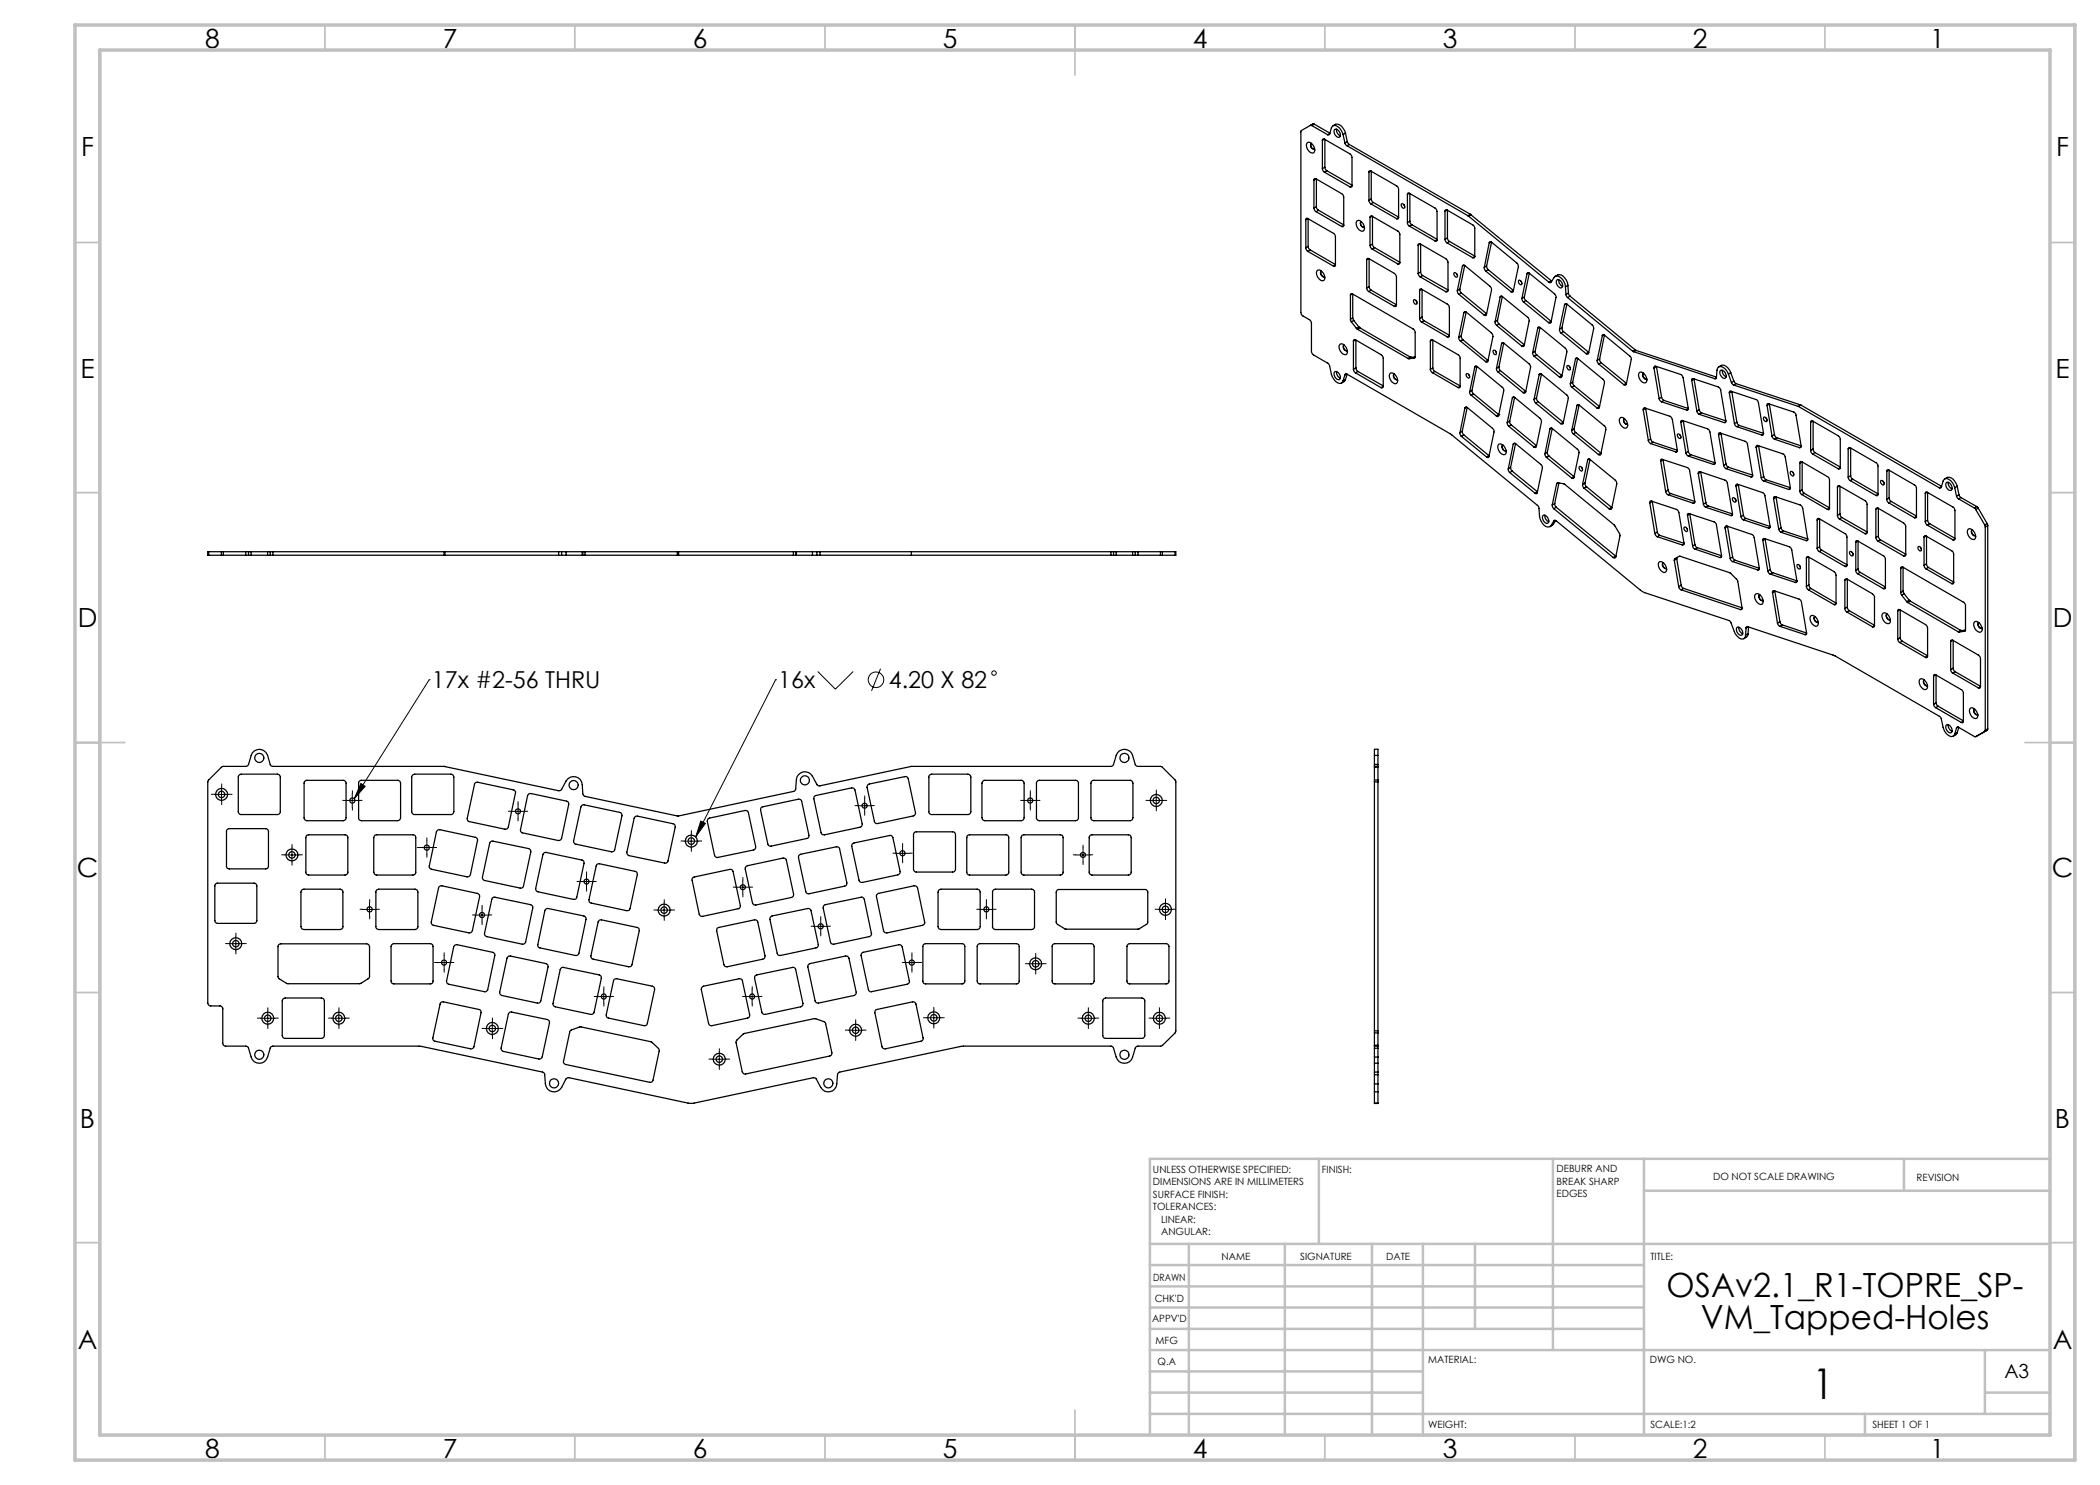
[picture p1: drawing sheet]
<svg xmlns="http://www.w3.org/2000/svg" width="420mm" height="297mm" viewBox="0 0 420 297" stroke-linecap="round" stroke-linejoin="round" font-family="sans-serif">
<defs><g id="words">
<text font-size="8.5" x="362.5" y="279.7">1</text>
<g font-size="6.7">
<text x="333.3" y="259.5">OSAv2.1_R1-TOPRE_SP-</text>
<text x="340.2" y="265.8">VM_Tapped-Holes</text>
</g>
<g font-size="5.3">
<text x="41" y="9.5">8</text>
<text x="88.5" y="9.5">7</text>
<text x="138.5" y="9.5">6</text>
<text x="188.5" y="9.5">5</text>
<text x="238.5" y="9.5">4</text>
<text x="288.5" y="9.5">3</text>
<text x="338.5" y="9.5">2</text>
<text x="386" y="9.5">1</text>
<text x="16.2" y="31.2">F</text>
<text x="411.2" y="31.2">F</text>
<text x="16.1" y="75.5">E</text>
<text x="411.1" y="75.5">E</text>
<text x="15.5" y="125.5">D</text>
<text x="410.5" y="125.5">D</text>
<text x="15.4" y="175.5">C</text>
<text x="410.4" y="175.5">C</text>
<text x="16" y="225.5">B</text>
<text x="411" y="225.5">B</text>
<text x="15.5" y="269.7">A</text>
<text x="410.5" y="269.7">A</text>
<text x="41" y="291.5">8</text>
<text x="88.5" y="291.5">7</text>
<text x="138.5" y="291.5">6</text>
<text x="188.5" y="291.5">5</text>
<text x="238.5" y="291.5">4</text>
<text x="288.5" y="291.5">3</text>
<text x="338.5" y="291.5">2</text>
<text x="386" y="291.5">1</text>
</g>
<g font-size="4.7">
<text x="86.4" y="137.7">17x #2-56 THRU</text>
<text x="155.6" y="137.7">16x</text>
<text x="177.8" y="137.7">4.20 X 82</text>
</g>
<text font-size="3.9" x="400.9" y="275.5">A3</text>
<g font-size="2">
<text x="230.6" y="234.6">UNLESS OTHERWISE SPECIFIED:</text>
<text x="230.6" y="237.1">DIMENSIONS ARE IN MILLIMETERS</text>
<text x="230.6" y="239.6">SURFACE FINISH:</text>
<text x="264.4" y="234.6">FINISH:</text>
<text x="311.3" y="234.5">DEBURR AND</text>
<text x="311.3" y="237">BREAK SHARP</text>
<text x="311.3" y="239.5">EDGES</text>
<text x="342.6" y="236">DO NOT SCALE DRAWING</text>
<text x="383.3" y="236.2">REVISION</text>
<text x="230.6" y="242.1">TOLERANCES:</text>
<text x="232.2" y="244.6">LINEAR:</text>
<text x="232.2" y="247.1">ANGULAR:</text>
<text x="244.3" y="252">NAME</text>
<text x="260" y="251.9">SIGNATURE</text>
<text x="277.2" y="251.9">DATE</text>
<text x="330.1" y="251.9">TITLE:</text>
<text x="230.6" y="256.1">DRAWN</text>
<text x="230.9" y="260.3">CHK'D</text>
<text x="230.4" y="264.4">APPV'D</text>
<text x="231.1" y="268.8">MFG</text>
<text x="231.5" y="273">Q.A</text>
<text x="285.6" y="272.5">MATERIAL:</text>
<text x="330" y="272.5">DWG NO.</text>
<text x="285.6" y="285.5">WEIGHT:</text>
<text x="330.1" y="285.6">SCALE:1:2</text>
<text x="374.5" y="285.6">SHEET 1 OF 1</text>
</g>
</g></defs>
<g fill="none" stroke="#000" stroke-width=".2">
<path d="M85.8 136h.1M85.8 136l-15 23.8M155.1 136h.1M155.1 136l-16 31.4M163.5 134.3l3.6 3.5 3.5-3.5M176.1 133.7l-1.8 4.5M42.9 158.9h2.9M44.3 157.4v2.9M70.4 158.7v2.8M72.2 156.7l.8 .6-2.2 2.5zM172.9 159.7v2.9M206.1 158.7v2.8"/>
<path d="M231.2 158.7v2.8M57 171h2.8M58.4 169.5v2.9M69 160.1h2.9M83.9 169.5h2.9M85.4 168.1v2.9M102.2 162.3h2.8M103.6 160.8v2.9M115.9 176.3h2.8M117.3 174.9v2.8M136.8 168.2h2.9M138.3 166.8v2.8"/>
<path d="M140.2 164.2l.9 .5-2 2.7zM147.1 177.4h2.9M148.6 176v2.9M171.5 161.1h2.8M179.1 170.7h2.8M180.5 169.2v2.9M204.6 160.1h2.9M215.2 171h2.8M216.6 169.5v2.9M229.8 160.1h2.9M45.7 188.7h2.9M47.2 187.3v2.9"/>
<path d="M72.5 181.9h2.9M73.9 180.4v2.9M87.4 192.5h2.8M88.8 191.1v2.9M95 183h2.8M96.4 181.6v2.8M119.3 199.3h2.9M120.8 197.9v2.8M131.4 182h2.9M132.8 180.6v2.8M149 199.3h2.9M150.4 197.9v2.8"/>
<path d="M162.7 185.3h2.9M164.1 183.8v2.9M180.9 192.5h2.9M182.4 191.1v2.9M195.8 181.9h2.9M197.3 180.4v2.9M205.7 192.8h2.9M207.1 191.3v2.9M231.7 181.9h2.8M233.1 180.4v2.9M52.1 203.7h2.9M53.6 202.2v2.9"/>
<path d="M66.3 203.7h2.9M67.8 202.2v2.9M97 205.7h2.9M98.5 204.3v2.8M142.4 211.8h2.9M143.9 210.4v2.9M169.7 206.1h2.8M171.1 204.6v2.9M185.3 203.5h2.9M186.8 202.1v2.9M216.2 203.7h2.9M217.7 202.2v2.9"/>
<path d="M230.4 203.7h2.9M231.9 202.2v2.9"/>
<circle cx="175.2" cy="136" r="1.55"/>
<circle cx="198.8" cy="134.6" r=".44"/>
</g>
<g fill="none" stroke="#000" stroke-width=".2" stroke-dasharray="15.2 1.3 1.3 1.3">
<path d="M42.9 158.9h-.6M44.3 157.4v-.6M45.8 158.9h.6M70.5 158.7v-.6M172.9 159.7v-.5M206.1 158.7v-.6M231.3 158.7v-.7M44.3 160.3v.6M57 171h-.7M58.4 169.5v-.6M58.4 172.4v.6M59.8 171h.7"/>
<path d="M69.1 160.1h-.6M70.5 161.5v.5M71.9 160.1h.5M83.9 169.5h-.5M85.4 168.1v-.5M85.4 170.9v.5M86.8 169.5h.5M102.2 162.3h-.5M103.6 160.8v-.5M103.6 163.7v.5M105 162.3h.5M115.9 176.3h-.5"/>
<path d="M117.3 174.9v-.5M117.3 177.7v.5M118.7 176.3h.6M136.8 168.2h-.6M138.3 166.8v-.7M138.3 169.6v.7M139.7 168.2h.7M147.2 177.4h-.6M148.6 176v-.5M148.6 178.9v.5M150 177.4h.5M171.5 161.1h-.5"/>
<path d="M172.9 162.6v.5M174.4 161.1h.5M179.1 170.6h-.5M180.5 169.2v-.5M180.5 172.1v.5M182 170.6h.5M204.6 160.1h-.5M206.1 161.5v.5M207.5 160.1h.5M215.2 171h-.5M216.6 169.5v-.5M216.6 172.4v.5"/>
<path d="M218 171h.6M229.8 160.1h-.6M231.3 161.5v.7M232.7 160.1h.6M45.8 188.7h-.7M47.2 187.3v-.7M47.2 190.1v.7M48.6 188.7h.7M72.5 181.9h-.5M73.9 180.4v-.5M73.9 183.3v.5M75.4 181.9h.5"/>
<path d="M87.4 192.5h-.5M88.8 191.1v-.5M88.8 193.9v.5M90.3 192.5h.5M95 183h-.5M96.4 181.6v-.6M96.4 184.4v.5M97.9 183h.5M119.3 199.3h-.5M120.8 197.9v-.5M122.2 199.3h.5M131.4 182h-.6"/>
<path d="M132.8 180.6v-.7M132.8 183.4v.7M134.3 182h.6M149 199.3h-.5M150.4 197.9v-.5M151.9 199.3h.5M162.7 185.2h-.5M164.2 183.8v-.5M164.2 186.7v.5M165.6 185.2h.5M181 192.5h-.5M182.4 191.1v-.5"/>
<path d="M182.4 193.9v.5M183.8 192.5h.5M195.9 181.9h-.6M197.3 180.4v-.5M197.3 183.3v.5M198.7 181.9h.5M205.7 192.7h-.6M207.1 191.3v-.6M207.1 194.2v.6M208.6 192.7h.6M231.7 181.9h-.7M233.1 180.4v-.6"/>
<path d="M233.1 183.3v.6M234.5 181.9h.7M52.1 203.6h-.6M53.6 202.2v-.7M53.6 205.1v.6M55 203.6h.6M66.4 203.6h-.7M67.8 202.2v-.7M67.8 205.1v.6M69.2 203.6h.7M97.1 205.7h-.7M98.5 204.3v-.7"/>
<path d="M98.5 207.1v.7M99.9 205.7h.7M120.8 200.7v.5M142.4 211.8h-.6M143.9 210.4v-.7M143.9 213.2v.7M145.3 211.8h.6M150.4 200.7v.5M169.7 206h-.6M171.1 204.6v-.7M171.1 207.5v.6M172.6 206h.6"/>
<path d="M185.3 203.5h-.6M186.8 202.1v-.6M186.8 205v.6M188.2 203.5h.6M216.2 203.6h-.6M217.7 202.2v-.7M217.7 205.1v.6M219.1 203.6h.6M230.5 203.6h-.7M231.9 202.2v-.7M231.9 205.1v.6M233.3 203.6h.7"/>
</g>
<g fill="none" stroke="#c0c0c0" stroke-width=".35">
<path d="M65 5v5M115 5v5M165 5v5M215 5v10M265 5v5M315 5v5M365 5v5M15 48.5h5M410 48.5h5M15 98.5h5M410 98.5h5M15 148.5h10"/>
<path d="M405 148.5h10M15 198.5h5M410 198.5h5M15 248.5h5M410 248.5h5M65 287v5M115 287v5M165 287v5M215 282v10M265 287v5M315 287v5M365 287v5"/>
</g>
<g fill="none" stroke="#c0c0c0" stroke-width=".5">
<path d="M263.8 231.8v17M310.6 231.8v38.2M328.8 231.8v55.2M328.8 238.2h81.2M380.8 231.8v6.4M410 231.8h-180v55.2M230 248.8h180M230 257.3h98.8M230 253h98.8M237.8 248.8v38.2M257 248.8v38.2M274.4 248.8v38.2"/>
<path d="M284.6 248.8v38.2M295 248.8v17M230 265.8h98.8M230 261.5h98.8M230 278.5h54.6M230 274.3h54.6M230 270h180M397 278.5h13M397 270v12.8M230 282.8h180M373 282.8v4.2"/>
</g>
<path d="M15 5h400v287h-400zM20 10h390v277h-390z" fill="none" stroke="#c0c0c0" stroke-width=".7"/>
<path d="M72.2 156.7l.8 .6-2.2 2.5zM140.2 164.2l.9 .5-2 2.7z" fill="#000"/>
<g fill="none" stroke="#000" stroke-width=".25">
<path d="M261.5 28.5a1.38 1.38 0 0 1 1.2 2.1 1.39 1.39 0 0 1-1.2-2.1zM262.1 25.1h.3M262.3 28.7a.76 .76 0 0 0 .6 1.1M262.3 28.7a.7 .7 0 0 0-.1 .8 .7 .7 0 0 0 .7 .3M262.4 25.1l3.1 1.8M262.8 36v5.6M262.9 24.8h-.3l-2.4 1.4v36.4l.3 .5 1.4 .8 .4 .5 .1 6.3 .3 .3 2.9 1.7 .3 .4a6.2 6.2 0 0 0 .8 2.7 1.3 1.3 0 0 0 1.7 .7l.2-.3M262.9 24.8l3.1 1.8M262.9 24.8l-.5 .3M263.2 35.8l5.2 3 .3 .3v6M263.2 35.8a.26 .26 0 0 0-.3-.1 .26 .26 0 0 0-.1 .3M263.2 35.8l-.4 .2"/>
<path d="M263.3 35.8v5.5M264.5 33.7l.4 .7M264.5 28.1v5.6M264.9 27.8l5.1 3 .3 .3 .1 .3v5.7M264.9 27.8a.24 .24 0 0 0-.3 0 .24 .24 0 0 0-.1 .3M264.9 34.4l5.1 3M264.9 27.8l-.4 .3M265 33.4l.4 .7M265 33.4l-.5 .3M265 27.9v5.5M265.4 34.1l-.5 .3M265.4 34.1l5 2.9"/>
<path d="M266 26.7l-.5 .2M266.6 25.1a1.27 1.27 0 0 1 2 .6l.5 .9M267 25.9a1.06 1.06 0 0 1 .9 1.5 1.06 1.06 0 0 1-.9-1.5zM267.3 25.8v.2a1.28 1.28 0 0 0 .8 1.2M268.6 26.9a2.04 2.04 0 0 0-1.9-1.8l-.4 .5-.4 1.2-.4 .1M268.6 26.9l.4 1.7M269 28.6l.4 .5M269.1 26.6l-.5 .3M269.1 26.6l.4 1.7M269.4 29.1l24.2 14M269.5 28.3l.3 .6M269.5 28.3l-.5 .3"/>
<path d="M269.8 28.9l-.4 .2M269.8 28.9l24.3 14M270.4 37.1a.25 .25 0 0 1-.1 .3 .25 .25 0 0 1-.3 0M270.4 37.1l-.4 .3M273.8 34.4v5.7M274.2 34.2l5.2 3 .2 .3 .1 .3v5.7M274.2 34.2a.23 .23 0 0 0-.3 0 .23 .23 0 0 0-.1 .2M274.2 34.2l-.4 .2M274.2 39.8l.2 .5 .3 .2M274.2 39.8l-.4 .3M274.2 34.3v5.5M281.5 38.9v5.6"/>
<path d="M281.9 38.7l5.2 3 .2 .2 .1 .3v5.8M281.9 38.7a.23 .23 0 0 0-.3-.1 .23 .23 0 0 0-.1 .3M281.9 38.7l-.4 .2M282 38.7v5.5M261.2 49.6l.1 .4 .2 .3M261.2 43.9v5.7M261.5 43.7l5.3 3 .2 .3 .1 .3v5.7M261.5 43.7a.23 .23 0 0 0-.2 0 .23 .23 0 0 0-.1 .2M261.5 50.3l5.2 2.9M261.5 43.7l-.3 .2M261.6 49.3l.1 .3 .3 .4M261.6 49.3l-.4 .3"/>
<path d="M261.6 43.7v5.6M262 50l-.5 .3M262 50l5.1 2.9M262.8 41.6l.2 .5 .2 .2M263.2 42.3l5.1 3M263.3 41.3l.1 .5 .3 .2M263.3 41.3l-.5 .3M263.5 54a1.38 1.38 0 0 1 1.2 2.1 1.39 1.39 0 0 1-1.2-2.1zM263.7 42l-.5 .3M263.7 42l5 3M264.3 54.3a.74 .74 0 0 0 .6 1M264.3 54.2a.67 .67 0 0 0-.1 .8 .67 .67 0 0 0 .7 .3"/>
<path d="M267.1 53a.23 .23 0 0 1-.1 .3 .23 .23 0 0 1-.3-.1M267.1 53l-.4 .2M268.7 45.1a.26 .26 0 0 1-.1 .2 .26 .26 0 0 1-.3 0M268.7 45.1l-.4 .2M270.1 59v4.8M270.5 58.8l12.3 7.1 .2 .5v4.9M270.5 58.8a.24 .24 0 0 0-.3-.1 .24 .24 0 0 0-.1 .3M270.5 58.8l-.4 .2M270.5 58.8v4.8M271.5 44.1a1.38 1.38 0 0 1 1.2 2.1 1.39 1.39 0 0 1-1.2-2.1zM272.2 44.3a.7 .7 0 0 0 0 .8 .7 .7 0 0 0 .7 .3 .72 .72 0 0 1-.7-1.1M273.3 57.6l.2 .5 .3 .2"/>
<path d="M273.3 52v5.6M273.8 51.7l5.1 3 .3 .4 .1 5.9M273.8 51.7h-.3l-.2 .3M273.8 58.3l5.1 3M273.8 51.7l-.5 .3M273.8 40.1l.1 .4 .3 .3M273.8 57.3l.4 .7M273.8 57.3l-.5 .3M273.8 51.8v5.5M274 49.1l.1 .3 .3 .4M274 43.5v5.6M274.2 40.8l5.1 2.9"/>
<path d="M274.2 58l5.1 3M274.2 58l-.4 .3M274.4 43.2l5.2 3 .3 .3 .1 .3v5.7M274.4 43.2a.26 .26 0 0 0-.3 0 .26 .26 0 0 0-.1 .3M274.4 49.8l5.1 3M274.4 43.2l-.4 .3M274.5 48.8l.1 .3 .3 .4M274.5 48.8l-.5 .3M274.5 43.3v5.5M274.7 40.5l5 2.9M274.7 40.5l-.5 .3M274.9 49.5l5.1 3"/>
<path d="M274.9 49.5l-.5 .3M279.7 43.5a.23 .23 0 0 1-.1 .3 .23 .23 0 0 1-.3-.1M279.7 43.5l-.4 .2M280 52.5a.25 .25 0 0 1-.2 .3 .25 .25 0 0 1-.3 0M280 52.6l-.5 .2M280.4 40.7a.54 .54 0 0 1 .5 .4 .54 .54 0 0 1-.2 .6l-.5-.5zM280.8 40.9l.1 .3M281.5 44.5l.1 .4 .3 .3M281.9 45.2l5.1 3M282 44.2v.4l.4 .3M282 44.2l-.5 .3M282.4 44.9l-.5 .3"/>
<path d="M282.4 44.9l5 3M282.8 59.9a.6 .6 0 0 1 .5 .9 .58 .58 0 0 1-.5-.9zM283.6 54.7l.2 .5 .3 .2M283.6 49v5.7M283.9 58.1v5.6M284.1 48.8l5.1 2.9 .3 .4 .1 6M284.1 48.8a.26 .26 0 0 0-.3 0 .26 .26 0 0 0-.2 .2M284.1 55.4l5.1 2.9M284.1 48.8l-.5 .2M284.1 54.4l.4 .7M284.1 54.4l-.5 .3M284.1 48.8v5.6"/>
<path d="M284.3 57.9l5.2 3 .3 .3 .1 6M284.3 57.9a.26 .26 0 0 0-.2-.1 .26 .26 0 0 0-.2 .3M284.3 57.9l-.4 .2M284.4 57.9v5.5M284.5 55.1l-.4 .3M284.5 55.1l5.1 2.9M287.4 48a.23 .23 0 0 1-.1 .2 .23 .23 0 0 1-.3 0M287.4 48l-.4 .2M289 47.9l.2 .5 .2 .2M289 42.2v5.7M289.4 42l5.2 3 .3 .4 .1 5.9M289.4 42a.26 .26 0 0 0-.3 0 .26 .26 0 0 0-.1 .2"/>
<path d="M289.4 48.6l5.1 2.9M289.4 42l-.4 .2M289.5 47.6l.1 .4 .3 .3M289.5 47.6l-.5 .3M289.5 42v5.6M289.6 58.1l-.1 .2h-.3M289.6 58.1l-.4 .2M289.9 48.3l-.5 .3M289.9 48.3l5.1 2.9M290.8 54.6a.48 .48 0 0 1 .6 .2 .48 .48 0 0 1-.1 .7l-.4-.4zM291.3 54.7l.1 .3M291.5 58.1l.3 .8"/>
<path d="M291.8 58.9l5 4.1M292 57.9l.3 .7M292 57.9l-.5 .2M292.3 58.6l5 4.1M292.3 58.6l-.5 .3M292.5 53.2a.28 .28 0 0 1 .2-.2 .28 .28 0 0 1 .3 .1l5.2 4.4 .1 .5-1 4.9-.1 .2-.4-.1M292.5 53.2l-1 4.9M292.8 53l-.3 .2M292.9 53.1l-.9 4.8M293.6 43.1l.1 .1M293.7 43.2l16.1 13.2M294.1 42.9h.1"/>
<path d="M294.1 42.9l-.5 .2M294.1 42.9l16.2 13.3M294.1 42.9l-.4 .3M295 51.3a.26 .26 0 0 1-.2 .3 .26 .26 0 0 1-.3-.1M295 51.3l-.5 .2M296.9 53.5v.4l.2 .3M297.1 54.2l5.1 4.1M297.3 53.2l.3 .7M297.3 53.2l-.4 .3M297.6 53.9l5 4.2M297.6 53.9l-.5 .3M297.9 48.5a.28 .28 0 0 1 .2-.1 .28 .28 0 0 1 .2 .1l5.3 4.3 .1 .5-1.1 4.9a.25 .25 0 0 1-.1 .3 .25 .25 0 0 1-.3-.2"/>
<path d="M297.9 48.5l-1 5M298.2 48.4l-.3 .1M298.3 48.4l-1 4.8M300 59.4l.1-.2 .3 .1 5.1 4.2 .3 .3 .1 .3-1.1 5a.27 .27 0 0 1-.2 .2 .27 .27 0 0 1-.3-.1M300 59.4l-1 4.9M300.3 59.2l-.3 .2M300.5 59.3l-1 4.8M302.6 58.1l-.4 .2M302.6 58.1h.1M303.8 56.1a.53 .53 0 0 1 .5 .3 .53 .53 0 0 1-.1 .6l-.4-.3-.1-.4zM304.2 56.2l.1 .3M304.4 59.7l.3 .7"/>
<path d="M304.9 59.4v.4l.3 .3M304.9 59.4l-.5 .3M305.4 54.7l-1 5M305.7 54.6l-.3 .1M305.9 54.6l5 4.2 .3 .3v.3l-1 5a.26 .26 0 0 1-.2 .3 .26 .26 0 0 1-.3-.2M305.9 54.6a.25 .25 0 0 0-.3-.1 .25 .25 0 0 0-.2 .2M305.9 54.6l-1 4.8M309.8 56.4l.4 .1 .6-1a.86 .86 0 0 1 1.3 0 2.71 2.71 0 0 1 1 1.9M310.3 56.2h.1M310.3 56.2l-.5 .2M311 55.3a1.2 1.2 0 0 1 2 .3l.5 1 .1 .5M311.4 55.9a1.06 1.06 0 0 1 .9 1.6 1.06 1.06 0 0 1-.9-1.6z"/>
<path d="M311.7 55.9v.2a1.38 1.38 0 0 0 .8 1.2M313.1 57.4l.1 1.5M313.2 58.9l.3 .6M313.5 59.5l13.1 10.8M313.6 57.1l-.5 .3M313.6 57.1l.1 1.5M313.7 58.6l.3 .6M313.7 58.6l-.5 .3M314 59.2l-.5 .3M314 59.2l13.1 10.8M267 74.3a1.06 1.06 0 0 1 .9 1.6 1.06 1.06 0 0 1-.9-1.6zM267.3 74.3v.2a1.38 1.38 0 0 0 .8 1.2"/>
<path d="M268 68.8a1.38 1.38 0 0 1 1.2 2.1 1.39 1.39 0 0 1-1.2-2.1zM268.8 69a.74 .74 0 0 0 .6 1.1M268.8 69a.67 .67 0 0 0-.1 .8 .67 .67 0 0 0 .8 .3M269 75l.1-.2h.3l20.9 12.2 17.2 14.1 .3 .5a4.9 4.9 0 0 0 .7 3.1 1.09 1.09 0 0 0 1.7 .4M269 75l-.4 1.2M269.1 75.9l-.2 .3-.6 .4M269.1 75.9l-.5 .3M269.2 74.8l-.2 .2M269.4 74.9l-.3 1M270.1 63.8l.2 .5M270.3 64.3l1 1.4M270.5 63.6l.3 .5"/>
<path d="M270.5 63.6l-.4 .2M270.7 73.9l.2 .5 .2 .2M270.7 68.2v5.7M270.8 64.1l-.5 .2M270.8 64.1l1 1.3M271.1 68l5.1 2.9 .4 .4v6M271.1 68a.26 .26 0 0 0-.3 0 .26 .26 0 0 0-.1 .2M271.1 74.6l5.1 2.9M271.1 68l-.4 .2M271.2 73.6l.4 .7M271.2 73.6l-.5 .3M271.2 68v5.6"/>
<path d="M271.3 65.7l.2 .2M271.5 65.9l10.1 5.8M271.6 74.3l-.5 .3M271.6 74.3l5 2.9M271.8 65.4l.2 .2M271.8 65.4l-.5 .3M272 65.6l10.1 5.8M272 65.6l-.5 .3M276.6 77.3l-.1 .3-.3-.1M276.6 77.3l-.4 .2M278.1 74.6a1.39 1.39 0 0 1 1.2 2.1 1.39 1.39 0 0 1-1.2-2.1zM279.3 61a.26 .26 0 0 1-.1 .3 .26 .26 0 0 1-.3 0"/>
<path d="M279.3 61l-.4 .3M279.5 75.9a.67 .67 0 0 1-.7-.3 .67 .67 0 0 1 .1-.8 .73 .73 0 0 0 .6 1.1M281.6 71.7l.2 .1M282.1 71.4l.2 .1M282.1 71.4l-.5 .3M282.3 71.5l-.5 .3M282.8 71.6l-1 .2M283 71.5l-.2 .1M283 71.3l-.2 .3M283 71.4l-.7 .1M283.2 60.1l.2 .3M283.9 63.7l.2 .5 .2 .2"/>
<path d="M284.3 64.4l5.2 3M284.4 63.4l.1 .4 .3 .3M284.4 63.4l-.5 .3M284.8 64.1l-.5 .3M284.8 64.1l5.1 3M286.1 73.9l.4 .6M286.1 68.2v5.7M286.5 68l5.1 2.9 .3 .4 .1 .2v5.8M286.5 68a.26 .26 0 0 0-.3 0 .26 .26 0 0 0-.1 .2M286.5 74.5l5.1 3M286.5 68l-.4 .2M286.6 73.6l.1 .5 .3 .2"/>
<path d="M286.6 73.6l-.5 .3M286.6 68v5.6M287 74.3l-.5 .2M287 74.3l5 2.9M289.9 67.2a.26 .26 0 0 1-.2 .2 .26 .26 0 0 1-.2 0M289.9 67.2l-.4 .2M291.7 67.5l.4 .7M292 77.3a.25 .25 0 0 1-.1 .3 .25 .25 0 0 1-.3-.1M292 77.3l-.4 .2M292.1 68.2l5 4.1M292.2 67.2l.4 .7M292.2 67.2l-.5 .3"/>
<path d="M292.6 67.9l5 4.2M292.6 67.9l-.5 .3M292.8 62.5l-1.1 5M293.1 62.4l-.3 .1M293.2 74.8a.48 .48 0 0 1 .6 .2 .48 .48 0 0 1-.1 .6l-.4-.3zM293.2 62.4l-1 4.8M293.3 62.4l5 4.2 .2 .3 .1 .4-1 4.9a.24 .24 0 0 1-.2 .3 .24 .24 0 0 1-.3-.2M293.3 62.4a.27 .27 0 0 0-.3-.1 .27 .27 0 0 0-.2 .2M293.7 74.9l.2 .2M293.9 78.3l.1 .4 .3 .4M294.3 79.1l5 4.1M294.4 78.1l.3 .7"/>
<path d="M294.4 78.1l-.5 .2M294.7 78.8l5.1 4.1M294.7 78.8l-.4 .3M295 73.4l-1.1 4.9M295.2 73.2l-.2 .2M295.4 73.3l-1 4.8M295.4 73.3l5.1 4.2 .2 .3v.4l-1 4.9a.24 .24 0 0 1-.2 .2 .24 .24 0 0 1-.2-.1M295.4 73.3a.25 .25 0 0 0-.3-.1 .25 .25 0 0 0-.1 .2M297.3 62.7l-.5 .3M297.3 62.7v.1M297.6 72.1l-.5 .2M297.6 72.1h.1"/>
<path d="M298.7 70.1a.51 .51 0 0 1 .5 .3 .51 .51 0 0 1-.1 .5l-.4-.3-.1-.3zM299 64.3v.4l.3 .4M299.1 70.2l.2 .3M299.3 73.7v.3l.3 .4M299.3 65.1l5 4.1M299.5 64.1v.3l.3 .4M299.5 64.1l-.5 .2M299.6 74.4l5 4.1M299.8 73.4v.4l.3 .3M299.8 64.8l-.5 .3M299.8 64.8l5 4.1M299.8 73.4l-.5 .3"/>
<path d="M300.1 74.1l-.5 .3M300.1 74.1l5 4.1M300.3 68.7l.1-.2 .3 .1 5.1 4.2 .3 .3v.3l-1 5.1a.28 .28 0 0 1-.2 .1 .28 .28 0 0 1-.3-.1M300.3 68.7l-1 5M300.6 68.5l-.3 .2M300.7 68.6l-.9 4.8M302.5 79.6l-1.1 4.9M302.8 79.4l-.3 .2M302.9 79.5l-1 4.7M303 79.5l5.2 4.4 .1 .5-1 4.9a.28 .28 0 0 1-.3 .2 .28 .28 0 0 1-.2-.1M303 79.5a.28 .28 0 0 0-.3-.1 .28 .28 0 0 0-.2 .2M304.7 60.4l5 4.1"/>
<path d="M304.8 68.9l-.5 .3M304.8 68.9l.1 .1M305.1 78.2l-.5 .3M305.1 78.2l.1 .1M305.2 60.1l5 4.1M305.2 60.1l-.5 .3M306.5 70.6l.3 .7M306.8 79.9l.3 .7M306.8 71.3l5.1 4.1M307 70.3l.3 .7M307 70.3l-.5 .3M307.3 79.6l.3 .7"/>
<path d="M307.3 79.6l-.5 .3M307.3 71l-.5 .3M307.3 71l5 4.1M307.6 65.6a.27 .27 0 0 1 .2-.2 .27 .27 0 0 1 .2 .1l5.3 4.4 .1 .5-1.1 4.9a.26 .26 0 0 1-.2 .2 .26 .26 0 0 1-.2-.1M307.6 65.6l-1.1 5M307.8 74.9a.26 .26 0 0 1 .3-.2 .26 .26 0 0 1 .2 .2l5.2 4.3 .2 .5-1.1 4.9a.27 .27 0 0 1-.2 .2 .27 .27 0 0 1-.3-.1M307.8 74.9l-1 5M307.9 65.4l-.3 .2M308 65.5l-1 4.8M308.2 74.8l-.4 .1M308.3 74.8l-1 4.8M310.2 64.2l-.5 .3"/>
<path d="M310.2 64.2v.1M311.9 65.9l.3 .7M312.2 66.6l5 4.1M312.3 75.1l-.4 .3M312.3 75.1h.1M312.4 65.6l.3 .7M312.4 65.6l-.5 .3M312.7 66.3l-.5 .3M312.7 66.3l5 4.1M312.9 60.9a.28 .28 0 0 1 .2-.2 .28 .28 0 0 1 .3 .2l5.2 4.3 .1 .5-1 5a.28 .28 0 0 1-.2 .1 .28 .28 0 0 1-.3-.1M312.9 60.9l-1 5M313.2 60.7l-.3 .2"/>
<path d="M313.4 73.2a.48 .48 0 0 1 .6 .2 .48 .48 0 0 1-.1 .6l-.3-.1zM313.4 60.8l-1 4.8M313.9 73.3l.1 .3M314.1 76.7v.4l.3 .4M314.4 77.5l5 4.1M314.5 76.4l.4 .8M314.5 76.4l-.4 .3M314.9 77.2l-.5 .3M314.9 77.2l5 4.1M315.1 71.8a.25 .25 0 0 1 .2-.2 .25 .25 0 0 1 .3 .1l5.1 4.2 .2 .3v.4l-1 5-.1 .1-.4-.1M315.1 71.8l-1 4.9M315.4 71.6l-.3 .2"/>
<path d="M315.5 71.7l-1 4.7M317.7 70.4l-.5 .3M317.7 70.4v.1M319.4 72.1l.1 .4 .3 .3M319.8 72.8l5 4.1M319.9 71.8l.1 .4 .2 .3M319.9 71.8l-.5 .3M320.2 72.5l-.4 .3M320.2 72.5l5.1 4.2M320.5 67.1a.24 .24 0 0 1 .2-.2 .24 .24 0 0 1 .2 .2l5.3 4.4 .1 .3-1 5a.27 .27 0 0 1-.2 .3 .27 .27 0 0 1-.3-.2M320.5 67.1l-1.1 5M320.7 67l-.2 .1"/>
<path d="M320.9 67l-1 4.8M325.3 76.7l-.5 .2M325.3 76.7h.1M326.6 70.3h.1M326.7 70.3l16.3 5.4M327.1 70l.1 .1M327.1 70l-.5 .3M327.2 70.1l16.1 5.3M327.2 70.1l-.5 .2M327.9 74.5a1.39 1.39 0 0 1 1.2 2 1.39 1.39 0 0 1-1.2-2zM328.7 74.7a.76 .76 0 0 0 .6 1.1M328.7 74.6a.7 .7 0 0 0 0 .8 .7 .7 0 0 0 .7 .4"/>
<path d="M330.8 73.6l.1-.4h.2l5.1 1.7 .2 .2 .2 .4 1 6.1-.1 .4h-.2M330.8 73.6l1 6.1M331.3 73.3l-.5 .3M331.3 73.3l1 6.1M331.3 73.3h.1M331.8 79.7l.5 .7M332.3 79.4l.5 .7M332.3 79.4l-.5 .3M338.3 76.1a.24 .24 0 0 1 .1-.3 .24 .24 0 0 1 .3-.1l5 1.7 .4 .4 1.1 6.3M338.3 76.1l1.1 6.1M338.8 75.8l-.5 .3M338.8 75.8l1 6.1"/>
<path d="M338.8 75.8h.1M343.3 75.6l-.3 .1M343.7 73.4a1.16 1.16 0 0 1 1.9 .2l.5 .9M344.1 74a1.06 1.06 0 0 1 1 1.6 1.06 1.06 0 0 1-1-1.6zM344.5 74v.2a1.38 1.38 0 0 0 .7 1.2M345.7 74.8a1.72 1.72 0 0 0-2-1.4l-.3 .6-.1 1.7h-.3M345.7 74.8l.6 1.7M345.9 78.6a.25 .25 0 0 1 0-.3 .25 .25 0 0 1 .3-.1l5.1 1.7 .3 .3 1.1 6.4M345.9 78.6l1 6.1M346.1 74.5l-.4 .3M346.1 74.5l.7 1.7M346.3 76.5l.4 .5"/>
<path d="M346.4 78.3l-.5 .3M346.4 78.3l1 6.2M346.4 78.3h.1M346.7 77l13 4.3M346.8 76.2l.4 .5M346.8 76.2l-.5 .3M347.2 76.7l-.5 .3M347.2 76.7l13 4.3M292 86.5v.4l.3 .4M292.3 87.3l5 4.1M292.5 86.3l.3 .7M292.5 86.3l-.5 .2"/>
<path d="M292.8 87l-.5 .3M292.8 87l5 4.1M293 81.6a.28 .28 0 0 1 .2-.2 .28 .28 0 0 1 .3 .1l5.3 4.5v.4l-1 5-.1 .1-.4-.1M293 81.6l-1 4.9M293.3 81.4l-.3 .2M293.4 81.5l-.9 4.8M297.8 91.1l-.5 .3M297.8 91.1v.1M299.8 82.9h.1M299.8 82.9l-.5 .3M299.8 88.8a1.43 1.43 0 0 1 1.4 1.9l-.2 .2a1.39 1.39 0 0 1-1.2-2.1zM300.5 89a.79 .79 0 0 0 .7 1.2"/>
<path d="M300.6 89a.69 .69 0 0 0-.1 .8 .69 .69 0 0 0 .7 .3M301.4 84.5l.4 .8M301.7 93.8v.4l.2 .3M301.8 85.3l5 4.1M301.9 84.2l.1 .4 .3 .4M301.9 94.5l5.1 4.1M301.9 84.2l-.5 .3M302.1 93.5l.3 .7M302.1 93.5l-.4 .3M302.3 85l5 4.1M302.3 85l-.5 .3M302.4 94.2l-.5 .3"/>
<path d="M302.4 94.2l5.1 4.2M302.6 88.8a.28 .28 0 0 1 .3-.2 .28 .28 0 0 1 .2 .2l5.3 4.4 .1 .4-1.1 5-.1 .1-.3-.1M302.6 88.8l-.9 5M303 88.6l-.4 .2M303.1 88.7l-1 4.8M307.1 80.6l5 4.1M307.3 89.1l-.5 .3M307.3 89.1h.1M307.5 98.4l-.5 .2M307.5 98.4h.1M307.6 80.3l-.5 .3M307.6 80.3l5 4.2"/>
<path d="M309 90.7v.4l.3 .4M309.3 91.5l5 4.1M309.5 90.4l.3 .8M309.5 90.4l-.5 .3M309.8 91.2l-.5 .3M309.8 91.2l5 4.1M310 85.8a.26 .26 0 0 1 .2-.2 .26 .26 0 0 1 .3 .1l5 4.1 .3 .5-1 5.2a.25 .25 0 0 1-.2 .2 .25 .25 0 0 1-.3-.1M310 85.8l-1 4.9M310.3 85.6l-.3 .2M310.4 85.7l-.9 4.7M311.3 96.8l.3-.2 1.3 .2 10 8.3 1.1 2-.9 4.3a.27 .27 0 0 1-.2 .2 .27 .27 0 0 1-.2-.1M311.3 96.8l-.9 4.2"/>
<path d="M311.6 96.6l-.3 .2M311.8 96.6l-.9 4.1M312.6 84.5l-.5 .2M312.6 84.5h.1M314.4 86v.4l.3 .4M314.7 86.8l5 4.1M314.8 95.3l-.5 .3M314.8 95.3h.1M314.8 85.8l.3 .7M314.8 85.8l-.4 .2M315.1 86.5l-.4 .3M315.1 86.5l5.1 4.1"/>
<path d="M315.4 81.1a.25 .25 0 0 1 .2-.2 .25 .25 0 0 1 .2 .1l5.2 4.2 .1 .3 .1 .4-1.1 5-.1 .1-.3-.1M315.4 81.1l-1 4.9M315.7 80.9l-.3 .2M315.8 81l-1 4.8M315.8 93.4a.49 .49 0 0 1 .6 .2 .49 .49 0 0 1-.1 .6l-.4-.3zM316.3 93.5l.2 .2M316.5 96.9l.3 .7M316.8 97.6l5 4.2M317 96.6v.4l.3 .4M317 96.6l-.5 .3M317.3 97.4l-.5 .2M317.3 97.4l5 4.1"/>
<path d="M317.5 92l.2-.2 .3 .1 5.3 4.4 .1 .5-1.1 4.9a.28 .28 0 0 1-.2 .2 .28 .28 0 0 1-.3-.1M317.5 92l-1 4.9M317.9 91.8l-.4 .2M318 91.9l-1 4.7M319.9 81.3l-.5 .3M319.9 81.3h.1M320.2 90.6l-.5 .3M320.2 90.6v.1M324.1 83.5a1.36 1.36 0 0 1 1.2 2.1 1.36 1.36 0 0 1-1.2-2.1zM325.5 84.8a.67 .67 0 0 1-.7-.3 .67 .67 0 0 1 .1-.8 .76 .76 0 0 0 .6 1.1M328.6 82v-.3l.4-.1 5 1.7 .3 .2 .2 .4 1 6.1a.23 .23 0 0 1 0 .3 .23 .23 0 0 1-.3 .1M328.6 82l1.1 6.1"/>
<path d="M329.1 81.7l-.5 .3M329.1 81.7l1 6.1M329.1 81.7h.1M329.7 88.1l.1 .3 .3 .3M330.1 87.8l.3 .5 .2 .1M330.1 88.7l5.1 1.7M330.1 87.8l-.4 .3M330.6 88.4l-.5 .3M330.6 88.4l4.9 1.7M332.1 92.2a.23 .23 0 0 1 0-.3 .23 .23 0 0 1 .3 0l5.1 1.6 .3 .3 1.1 6.5a.27 .27 0 0 1 0 .3 .27 .27 0 0 1-.3 0M332.1 92.2l1 6.1M332.3 80.4l5 1.6"/>
<path d="M332.6 91.9l-.5 .3M332.6 91.9l1 6.1M332.6 91.9h.1M332.8 80.1l-.5 .3M332.8 80.1l4.8 1.6M333.1 98.3l.2 .4 .3 .3M333.6 98l.2 .5 .3 .2M333.6 99l5 1.6M333.6 98l-.5 .3M334.1 98.7l-.5 .3M334.1 98.7l4.8 1.6M335.5 90.2l-.3 .2"/>
<path d="M335.6 86.8a.5 .5 0 0 1 .5 .3 .5 .5 0 0 1-.1 .6l-.4-.3-.1-.4zM336 87l.1 .2M336.2 84.5l.1-.4h.2l5.1 1.7 .2 .2 .2 .4 1 6.1-.1 .4h-.2M336.2 84.5l1 6.1M336.7 84.2l-.5 .3M336.7 84.2l1 6.1M336.7 84.2h.1M337.2 90.6l.5 .6M337.6 81.8l-.3 .2M337.7 90.3l.5 .6M337.7 91.2l5 1.7M337.7 90.3l-.5 .3"/>
<path d="M338.2 90.9l-.5 .3M338.2 90.9l4.8 1.7M339.4 82.2l.4 .7M339.7 94.7v-.3l.3-.1 5.3 1.9 1.2 6.6a.25 .25 0 0 1 0 .2 .25 .25 0 0 1-.3 .1M339.7 94.7l1 6.1M339.8 81.9l.5 .7M339.8 82.9l5 1.6M339.8 81.9l-.4 .3M340.1 94.4l-.4 .3M340.1 94.4l1.1 6.1M340.1 94.4h.1M340.3 82.6l4.9 1.6"/>
<path d="M340.3 82.6l-.5 .3M343 92.7l-.3 .2M343.7 87a.24 .24 0 0 1 0-.3 .24 .24 0 0 1 .3-.1l5 1.7 .4 .2 1.1 6.5a.27 .27 0 0 1 0 .3 .27 .27 0 0 1-.3 .1M343.7 87l1 6.1M344.2 86.6v.1M344.2 86.7l-.5 .3M344.2 86.7l1 6.1M344.7 93.1l.5 .6M345.2 84.1a.27 .27 0 0 1-.1 .3 .27 .27 0 0 1-.3 .1M345.2 84.3l-.4 .2M345.2 92.8l.5 .6M345.2 93.7l5 1.7"/>
<path d="M345.2 92.8l-.5 .3M345.7 93.4l-.5 .3M345.7 93.4l4.8 1.6M346.6 99.6a.5 .5 0 0 1 .5 .2 .5 .5 0 0 1-.1 .6l-.4-.2-.1-.4zM346.9 84.7l.2 .4 .3 .2M347 99.7l.2 .3M347.2 97.2a.26 .26 0 0 1 0-.3 .26 .26 0 0 1 .3-.1l5 1.7 .3 .2 .2 .4 1 6.2a.25 .25 0 0 1 0 .3 .25 .25 0 0 1-.3 0M347.2 97.2l1 6.1M347.4 84.5l.4 .6M347.4 85.3l5 1.7M347.4 84.5l-.5 .2M347.7 96.9l-.5 .3"/>
<path d="M347.7 96.9l1 6.1M347.7 96.9h.1M347.8 85.1l-.4 .2M347.8 85.1l4.9 1.6M350.5 95.2l-.3 .2M351.2 89.5a.25 .25 0 0 1 .1-.3 .25 .25 0 0 1 .2-.1l5.2 1.7 .2 .3 1.2 6.4-.1 .3-.2 .1M351.2 89.5l1 6.1M351.7 89.2l-.5 .3M351.7 89.2l1 6.1M351.7 89.1v.1M352.2 95.6l.2 .4 .3 .2M352.7 86.6l-.1 .4h-.2"/>
<path d="M352.7 86.9l-.3 .1M352.7 95.3l.5 .7M352.7 96.2l5.1 1.7M352.7 95.3l-.5 .3M352.8 83.4a.53 .53 0 0 1 .5 .3 .53 .53 0 0 1-.1 .6l-.4-.3-.1-.3zM353.2 83.6l.2 .3M353.2 96l-.5 .2M353.2 96l4.9 1.5M353.4 81.1a.23 .23 0 0 1 0-.3 .23 .23 0 0 1 .3-.1l5 1.7 .4 .3 1.1 6.4a.27 .27 0 0 1 0 .3 .27 .27 0 0 1-.3 .1M353.4 81.1l1 6.1M353.9 80.8l-.5 .3M353.9 80.8l1 6.1"/>
<path d="M353.9 80.8h.1M354.4 87.2l.2 .5 .3 .1M354.7 99.7l.1-.4h.2l5 1.7 .4 .2 .1 .4 1 6.2a.23 .23 0 0 1 0 .3 .23 .23 0 0 1-.3 0M354.7 99.7l1 6.1M354.9 86.9l.2 .4 .3 .3M354.9 87.8l5 1.7M354.9 86.9l-.5 .3M355.2 99.4l-.5 .3M355.2 99.4l1 6.1M355.2 99.4h.1M355.4 87.6l-.5 .2M355.4 87.6l4.8 1.6"/>
<path d="M358.1 97.7l-.3 .2M358.1 94.3a.53 .53 0 0 1 .6 .3 .53 .53 0 0 1-.1 .6l-.5-.3-.1-.4zM358.6 94.5l.1 .2M359.7 81.3l28.2 16.3M360 98.2l.1 .4 .3 .3M360 92.6v5.6M360.2 81l-.5 .3M360.2 81l28.1 16.3M360.2 89.3l-.3 .2M360.4 92.4l5.2 3 .2 .2 .1 .3v5.8M360.4 92.4a.24 .24 0 0 0-.3-.1 .24 .24 0 0 0-.1 .3M360.4 98.9l5.1 3"/>
<path d="M360.4 92.4l-.4 .2M360.4 98l.2 .5 .3 .2M360.4 98l-.4 .2M360.4 92.4v5.6M360.9 98.7l-.5 .2M360.9 98.7l5 2.9M362.1 90.1l.4 .7M362.1 84.5v5.6M362.5 84.2l5.2 3 .2 .3 .2 .3v5.7M362.5 84.2a.24 .24 0 0 0-.3 0 .24 .24 0 0 0-.1 .3M362.5 90.8l5.2 3M362.5 84.2l-.4 .3"/>
<path d="M362.6 89.8l.4 .7M362.6 89.8l-.5 .3M362.6 84.2v5.6M363 90.5l-.5 .3M363 90.5l5.1 2.9M367.5 97.4v5.7M367.9 97.2l5.1 3 .3 .3 .1 .2v5.8M367.9 97.2a.24 .24 0 0 0-.3 0 .24 .24 0 0 0-.1 .2M367.9 97.2l-.4 .2M368 97.2v5.6M368.1 93.5a.25 .25 0 0 1-.2 .3 .25 .25 0 0 1-.2 0M368.1 93.5l-.4 .3"/>
<path d="M369.6 95.4l.1 .3 .4 .4M369.6 89.8v5.6M370.1 89.6l5.2 3 .2 .3 .1 5.9M370.1 89.6a.26 .26 0 0 0-.3-.1 .26 .26 0 0 0-.2 .3M370.1 96.1l5.1 3M370.1 89.6l-.5 .2M370.1 95.1l.1 .5 .4 .2M370.1 95.1l-.5 .3M370.1 89.6v5.5M370.6 95.8l5 3M370.6 95.8l-.5 .3M375.6 98.8a.26 .26 0 0 1-.1 .3 .26 .26 0 0 1-.3 0"/>
<path d="M375.6 98.8l-.4 .3M376.2 96.1a.54 .54 0 0 1 .5 .3 .54 .54 0 0 1-.1 .6l-.4-.3-.1-.4zM376.6 96.3l.2 .3M377.4 99.9v.3l.4 .4M377.4 94.2v5.7M377.8 94l5.2 3 .2 .3 .1 .3v5.7M377.8 94a.23 .23 0 0 0-.3 0 .23 .23 0 0 0-.1 .2M377.8 94l-.4 .2M377.8 99.6l.2 .5 .2 .2M377.8 99.6l-.4 .3M377.8 94v5.6M385.1 98.7v5.6"/>
<path d="M385.4 98.5l5.3 3 .2 .2 .1 .3v5.7M385.4 98.5a.23 .23 0 0 0-.2-.1 .23 .23 0 0 0-.1 .3M385.4 98.5l-.3 .2M385.5 98.5v5.5M388.3 97.3l-.4 .3M388.9 95.8a1.27 1.27 0 0 1 2.1 .5l.4 1M389.3 96.5a1.06 1.06 0 0 1 .9 1.6 1.06 1.06 0 0 1-.9-1.6zM389.6 96.4l.2 .9 .6 .5M390.9 97.5a2.04 2.04 0 0 0-1.9-1.8l-.4 .5-.4 1.3-.3 .1M390.9 97.5l.4 1.7M391.3 99.2l.4 .6M391.4 97.3l-.5 .2"/>
<path d="M391.4 97.3l.4 1.7M391.7 99.8l3.2 1.8M391.8 99l.4 .5M391.8 99l-.5 .2M392.2 99.5l-.5 .3M392.2 99.5l3.2 1.8M41.7 110.3h-.1v.8h.1M41.7 111.1h2.6M41.7 110.3h2.6M41.7 110.3v.8M44.3 111.1h.4M44.3 110.3h.4"/>
<path d="M44.3 110.3v.8M44.7 111.1h4.4M44.7 110.3h4.4M44.7 110.3v.8M49.1 111.1h.6M49.1 110.3h.6M49.1 110.3v.8M49.7 111.1h.5M49.7 110.3h.5M49.7 110.3v.8M50.2 111.1h3.3M50.2 110.3h3.3"/>
<path d="M50.2 110.3v.8M53.5 110.3v.8M53.5 111.1h.5M53.5 110.3h.5M54 111.1h.6M54 110.3h.6M54 110.3v.8M54.6 111.1h34.2M54.6 110.3h34.2M54.6 110.3v.8M88.8 111.1h.2M88.8 110.3h.2"/>
<path d="M88.8 110.3v.8M89 111.1h22.7M89 110.3h22.7M89 110.3v.8M111.7 111.1h.6M111.7 110.3h.6M111.7 110.3v.8M112.3 111.1h.9M112.3 110.3h.9M112.3 110.3v.8M113.2 111.1h3.3M113.2 110.3h3.3"/>
<path d="M113.2 110.3v.8M116.5 111.1h.1M116.5 110.3h.1M116.5 110.3v.8M116.6 111.1h.4M116.6 110.3h.4M116.6 110.3v.8M117 111.1h18.5M117 110.3h18.5M117 110.3v.8M135.5 111.1h.2M135.5 110.3h.2"/>
<path d="M135.5 110.3v.8M135.7 111.1h23M135.7 110.3h23M135.7 110.3v.8M158.7 111.1h.4M158.7 110.3h.4M158.7 110.3v.8M159.1 111.1h.2M159.1 110.3h.2M159.1 110.3v.8M159.3 111.1h3.2M159.3 110.3h3.2"/>
<path d="M159.3 110.3v.8M162.5 111.1h.9M162.5 110.3h.9M162.5 110.3v.8M163.4 111.1h.6M163.4 110.3h.6M163.4 110.3v.8M164 111.1h58.2M164 110.3h58.2M164 110.3v.8M182.3 110.3v.8M222.2 111.1h.5"/>
<path d="M222.2 110.3h.5M222.2 110.3v.8M222.7 110.3v.8M222.7 111.1h.5M222.7 110.3h.5M223.2 111.1h3.3M223.2 110.3h3.3M223.2 110.3v.8M226.5 110.3v.8M226.5 111.1h.5M226.5 110.3h.5M227 111.1h.6"/>
<path d="M227 110.3h.6M227 110.3v.8M227.6 111.1h4.5M227.6 110.3h4.5M227.6 110.3v.8M232.1 111.1h.4M232.1 110.3h.4M232.1 110.3v.8M232.5 111.1h2.5M232.5 110.3h2.5M232.5 110.3v.8M235 110.3h.2v.8h-.2"/>
<path d="M235 110.3v.8M308.6 103a1.06 1.06 0 0 1 1 1.6 1.06 1.06 0 0 1-1-1.6zM309 103v.2a1.38 1.38 0 0 0 .7 1.2M310.4 101l.4 .7M310.7 104.8l-.7 .5M310.7 104.8l-.5 .3M310.8 101.7l11.9 9.8M310.8 104.1l.5 .1 17.3 14.2 17.2 5.7 .4 .5a4.6 4.6 0 0 0 1.6 3 .76 .76 0 0 0 .8 .2 .76 .76 0 0 0 .5-.8M310.8 104.1l-.6 1M310.9 100.7l.4 .8M310.9 100.7l-.5 .3M311 104.1h-.2"/>
<path d="M311.2 104.1l-.5 .7M311.3 101.5l-.5 .2M311.3 101.5l11.8 9.7M322.3 101.5l-.5 .3M322.3 101.5h.1M323.1 111.2l-.4 .3M323.1 111.2h.1M330 100.6a.25 .25 0 0 1 0-.3 .25 .25 0 0 1 .3-.1l5.1 1.7 .3 .3 1.1 6.4v.3l-.3 .1M330 100.6l1 6.1M330.4 100.3l-.4 .3M330.4 100.3l1.1 6.1M330.4 100.3h.1"/>
<path d="M331 106.7l.5 .6M331.5 106.4l.4 .7M331.5 107.3l5 1.7M331.5 106.4l-.5 .3M331.9 112.4a1.39 1.39 0 0 1 1.2 2 1.39 1.39 0 0 1-1.2-2zM331.9 107.1l-.4 .2M331.9 107.1l4.9 1.6M333.3 113.7a.67 .67 0 0 1-.7-.4 .67 .67 0 0 1 .1-.7 .73 .73 0 0 0 .6 1.1M334.9 112.1v-.3l1.1-.6 10.1 3.4 1.4 1.6 .9 5.3M334.9 112.1l.8 5.2M335.4 111.8l-.5 .3M335.4 111.8l.8 5.2"/>
<path d="M335.4 111.5v.3M335.7 117.3l.1 .3 .4 .4M336.2 117l.1 .4 .4 .3M336.2 118l11.9 3.9M336.2 117l-.5 .3M336.7 117.7l-.5 .3M336.7 117.7l11.7 3.9M336.8 105.5a.48 .48 0 0 1 .6 .2 .48 .48 0 0 1-.1 .6l-.4-.3zM336.8 108.8l-.3 .2M337.3 105.6l.2 .2M337.5 103.1a.24 .24 0 0 1 0-.3 .24 .24 0 0 1 .3-.1l5 1.7 .4 .3 1.1 6.4a.27 .27 0 0 1 0 .3 .27 .27 0 0 1-.3 .1M337.5 103.1l1 6.1"/>
<path d="M338 102.8l-.5 .3M338 102.8l1 6.1M338 102.8h.1M338.5 109.2l.2 .4 .3 .2M338.9 100.5l-.3 .1M339 108.9l.2 .4 .3 .2M339 109.8l5 1.7M339 108.9l-.5 .3M339.5 109.5l-.5 .3M339.5 109.5l4.8 1.7M340.7 100.8l.1 .3 .3 .4M341.1 101.5l5.1 1.6"/>
<path d="M341.2 100.5l.1 .5 .3 .2M341.2 100.5l-.5 .3M341.6 101.2l4.9 1.6M341.6 101.2l-.5 .3M344.3 111.3l-.3 .2M345 105.6l.1-.3 .2-.1 5.4 1.9 1.2 6.5M345 105.6l1 6.1M345.5 105.3l-.5 .3M345.5 105.3l1 6.1M345.5 105.3h.1M346 111.7l.1 .3 .4 .3M346.5 102.9l-.3 .2"/>
<path d="M346.5 111.4l.1 .3 .4 .3M346.5 112.3l5 1.7M346.5 111.4l-.5 .3M347 112l-.5 .3M347 112l4.9 1.7M348.2 103.3l.2 .5 .3 .2M348.7 103l.1 .4 .4 .3M348.7 104l5 1.6M348.7 103l-.5 .3M349.2 103.7l-.5 .3M349.2 103.7l4.8 1.6M351 119l.2-.2a1.38 1.38 0 0 1 1.2 2.1 1.47 1.47 0 0 1-1.4-1.9z"/>
<path d="M351.9 113.6a.25 .25 0 0 1-.1 .3 .25 .25 0 0 1-.3 .1M351.9 113.8l-.4 .2M352.6 108.1a.26 .26 0 0 1 0-.3 .26 .26 0 0 1 .2-.1l5.1 1.7 .3 .2 .2 .3 1 6.2M352.6 108.1l1 6.1M353 107.8l-.4 .3M353 107.8l1 6.1M353 107.8h.1M353.6 114.2l.2 .5 .2 .1M354 105.4l-.3 .2M354 113.9l.2 .3 .3 .3M354 114.8l5.1 1.7M354 113.9l-.4 .3"/>
<path d="M354.5 118.5a.26 .26 0 0 1 0-.3 .26 .26 0 0 1 .3-.1l5 1.7 .3 .2 .2 .4 1 6.2a.24 .24 0 0 1 0 .3 .24 .24 0 0 1-.3 0M354.5 118.5l1 6.1M354.5 114.5l-.5 .3M354.5 114.5l4.9 1.7M355 118.2l-.5 .3M355 118.2l1 6.2M355 118.2h.1M355.7 105.8l.5 .7M356.2 105.5l.5 .7M356.2 106.5l5 1.6M356.2 105.5l-.5 .3M356.7 106.2l-.5 .3"/>
<path d="M356.7 106.2l4.9 1.6M359.4 116.1a.25 .25 0 0 1-.1 .3 .25 .25 0 0 1-.2 .1M359.4 116.3l-.3 .2M359.4 113a.47 .47 0 0 1 .6 .2 .47 .47 0 0 1-.1 .6l-.4-.3zM359.9 113.1l.1 .2M361.3 117.3l.4 .7M361.3 111.6v5.7M361.5 107.9l-.3 .2M361.7 111.4l5.1 2.9 .3 .3 .1 .4v5.7M361.7 111.4a.25 .25 0 0 0-.3 0 .25 .25 0 0 0-.1 .2M361.7 118l5.1 2.9M361.7 111.4l-.4 .2"/>
<path d="M361.8 117l.4 .7M361.8 117l-.5 .3M361.8 111.4v5.6M362.2 117.7l5 2.9M362.2 117.7l-.5 .3M363.4 109.6l.2 .5 .3 .2M363.4 104v5.6M363.9 103.7l5.1 3 .3 .4 .1 6M363.9 103.7a.26 .26 0 0 0-.3 0 .26 .26 0 0 0-.2 .3M363.9 110.3l5.1 3M363.9 103.7l-.5 .3M363.9 109.4l.1 .3 .3 .3"/>
<path d="M363.9 109.4l-.5 .2M363.9 103.8v5.6M364.3 110l5.1 3M364.3 110l-.4 .3M365.9 101.7a.25 .25 0 0 1-.1 .2 .25 .25 0 0 1-.3 0M365.9 101.7l-.4 .2M367.5 103.1l.4 .7M367.9 103.8l5.1 2.9M368 102.8l.4 .7M368 102.8l-.5 .3M368.4 103.5l-.5 .3M368.4 103.5l5 2.9"/>
<path d="M369 116.1v5.6M369.4 115.8l5.1 3 .4 .4v5.9M369.4 115.8a.27 .27 0 0 0-.3 0 .27 .27 0 0 0-.1 .3M369.4 113.1a.26 .26 0 0 1-.1 .2 .26 .26 0 0 1-.3 0M369.4 113.1l-.4 .2M369.4 115.8l-.4 .3M369.5 115.9v5.5M369.9 110.4a.47 .47 0 0 1 .6 .2 .47 .47 0 0 1-.1 .6l-.4-.3zM370.4 110.5l.2 .2M371.2 114.1v.3l.3 .4M371.2 108.4v5.7M371.5 108.2l5.3 3 .2 .2 .1 .4v5.7"/>
<path d="M371.5 108.2a.24 .24 0 0 0-.2 0 .24 .24 0 0 0-.1 .2M371.5 114.8l5.2 2.9M371.5 108.2l-.3 .2M371.6 113.8l.2 .5 .2 .2M371.6 113.8l-.4 .3M371.6 108.2v5.6M372 114.5l-.5 .3M372 114.5l5.1 2.9M373.4 106.5a.25 .25 0 0 1-.1 .3 .25 .25 0 0 1-.3-.1M373.4 106.5l-.4 .2M375.2 107.5l.2 .5 .2 .2M375.2 101.9v5.6"/>
<path d="M375.6 101.6l5.1 3 .4 .4v5.9M375.6 101.6a.26 .26 0 0 0-.3 0 .26 .26 0 0 0-.1 .3M375.6 108.2l5.1 3M375.6 101.6l-.4 .3M375.7 107.2l.4 .7M375.7 107.2l-.5 .3M375.7 101.7v5.5M376.1 107.9l-.5 .3M376.1 107.9l5 2.9M377.1 117.5a.25 .25 0 0 1-.1 .3 .25 .25 0 0 1-.3-.1M377.1 117.5l-.4 .2M377.8 100.6l5.1 2.9"/>
<path d="M378.2 100.3l5.1 2.9M378.2 100.3l-.4 .3M380.2 118.5l.1 .5M380.2 113.7v4.8M380.3 119l1.1 1.3M380.5 113.4l12.4 7.1 .2 .5v5l-.2 .3M380.5 113.4a.24 .24 0 0 0-.3 0 .24 .24 0 0 0 0 .3M380.5 113.4l-.3 .3M380.6 118.2l.2 .5M380.6 118.2l-.4 .3M380.6 113.4v4.8M380.8 118.7l-.5 .3"/>
<path d="M380.8 118.7l1 1.3M381.1 110.9v.3h-.4M381.1 110.9l-.4 .3M383.3 103.3a.25 .25 0 0 1-.1 .3 .25 .25 0 0 1-.3-.1M383.3 103.3l-.4 .2M383.7 109.3a.54 .54 0 0 1 .5 .3 .54 .54 0 0 1-.1 .6l-.4-.3-.1-.4zM384.1 109.5l.1 .2M384.8 113.1l.1 .4 .3 .3M384.8 107.4v5.7M385.1 104.3l.3 .7M385.2 107.2l5.2 3 .2 .3 .1 .3v5.7M385.2 107.2a.23 .23 0 0 0-.3 0 .23 .23 0 0 0-.1 .2"/>
<path d="M385.2 113.8l5.1 2.9M385.2 107.2l-.4 .2M385.3 112.8l.1 .4 .3 .3M385.3 112.8l-.5 .3M385.3 107.2v5.6M385.4 105l5.2 3M385.5 104l.1 .3 .3 .4M385.5 104l-.4 .3M385.7 113.5l-.5 .3M385.7 113.5l5 2.9M385.9 104.7l-.5 .3M385.9 104.7l5.1 3"/>
<path d="M390.7 116.5a.24 .24 0 0 1-.1 .3 .24 .24 0 0 1-.3-.1M390.7 116.5l-.4 .2M391 107.7a.24 .24 0 0 1-.1 .3 .24 .24 0 0 1-.3 0M391 107.7l-.4 .3M393.7 105.8a1.39 1.39 0 0 1 1.2 2.1 1.39 1.39 0 0 1-1.2-2.1zM394.4 106a.76 .76 0 0 0 .7 1.1M394.5 106a.7 .7 0 0 0-.1 .8 .7 .7 0 0 0 .7 .3M394.9 101.6l.2 .3M395.1 101.9l1.8 3.1M395.4 101.3l.2 .3M395.4 101.3l-.5 .3M395.6 101.6l-.5 .3"/>
<path d="M395.6 101.6l1.8 3.1M396.9 105l.2 .4M397.1 105.4v40.6M397.4 104.7l.1 .4M397.4 104.7l-.5 .3M397.5 105.1l-.4 .3M397.5 105.1v40.7M347.5 125.4a1.06 1.06 0 0 1 .9 1.6 1.06 1.06 0 0 1-.9-1.6zM347.8 125.4l.1 .8 .6 .6M348.4 121.5a.27 .27 0 0 1 0 .3 .27 .27 0 0 1-.3 .1M348.4 121.7l-.3 .2M349.2 125.6l.2-.3h.1l17.3 5.8 21.1 12.2 .4 .5a4.1 4.1 0 0 0 1.5 3.3l.4 .2h.3l.4-.5"/>
<path d="M349.2 125.6l-.1 1.4M349.6 126.8a1.07 1.07 0 0 1-.8 .9M349.6 126.8l-.5 .2M349.6 125.4l-.4 .2M349.7 125.4l-.1 1.4M352.6 120a.67 .67 0 0 1-.7-.3 .67 .67 0 0 1 .1-.7 .73 .73 0 0 0 .6 1.1M355.5 124.6l.2 .5 .3 .2M356 124.4l.2 .4 .3 .2M356 125.3l5 1.6M356 124.4l-.5 .2M356.5 125l-.5 .3M356.5 125l4.8 1.6"/>
<path d="M361.3 126.7l-.3 .2M362.2 123.1a1.39 1.39 0 0 1 1.2 2.1 1.39 1.39 0 0 1-1.2-2.1zM363 123.3a.76 .76 0 0 0 .6 1.2M363 123.3a.67 .67 0 0 0-.1 .8 .67 .67 0 0 0 .7 .3M367.2 120.7a.24 .24 0 0 1-.1 .3 .24 .24 0 0 1-.3-.1M367.2 120.7l-.4 .2M369 121.7l.1 .4 .3 .3M369.4 122.4l5.1 3M369.5 121.4l.4 .7M369.5 121.4l-.5 .3M369.9 122.1l-.5 .3M369.9 122.1l5 3"/>
<path d="M374.9 125.1a.24 .24 0 0 1-.1 .3 .24 .24 0 0 1-.3 0M374.9 125.1l-.4 .3M376.6 122.6a1.43 1.43 0 0 1 1.4 1.9l-.2 .2a1.39 1.39 0 0 1-1.2-2.1zM377.4 122.8a.7 .7 0 0 0 0 .8 .7 .7 0 0 0 .7 .3 .76 .76 0 0 1-.7-1.1M379.6 127.8l.1 .4 .3 .3M379.6 122.2v5.6M380 122l5.2 3 .2 .3 .1 5.9M380 122a.25 .25 0 0 0-.3-.1 .25 .25 0 0 0-.1 .3M380 128.5l5.1 3M380 122l-.4 .2M380 127.5l.2 .4 .2 .3M380 127.5l-.4 .3"/>
<path d="M380 122v5.5M380.4 128.2l5.1 3M380.4 128.2l-.4 .3M381.4 120.3l.2 .2M381.6 120.5l10.1 5.9M381.8 120l.3 .2M381.8 120l-.4 .3M382.1 120.2l-.5 .3M382.1 120.2l10 5.9M384.1 135.8a1.39 1.39 0 0 1 1.2 2.1 1.38 1.38 0 0 1-1.2-2.1zM384.8 136a.76 .76 0 0 0 .7 1.1 .69 .69 0 0 1-.7-.3 .69 .69 0 0 1 0-.8M385.5 131.2a.26 .26 0 0 1-.1 .3 .26 .26 0 0 1-.3 0"/>
<path d="M385.5 131.2l-.4 .3M386.7 135.2v5.7M387.1 135l5.3 3 .2 .3 .1 6M387.1 135a.26 .26 0 0 0-.3-.1 .26 .26 0 0 0-.1 .3M387.1 135l-.4 .2M387.2 135v5.6M390.1 133.9l.2 .5 .3 .2M390.1 128.3v5.6M390.6 128.1l5.1 3 .3 .3 .1 6M390.6 128.1a.26 .26 0 0 0-.3-.1 .26 .26 0 0 0-.2 .3M390.6 134.6l5.1 3M390.6 128.1l-.5 .2"/>
<path d="M390.6 133.7l.1 .4 .3 .2M390.6 133.7l-.5 .2M390.6 128.1v5.6M391 134.3l-.4 .3M391 134.3l5.1 3M391.7 126.4h.2M392.1 126.1h.3M392.1 126.1l-.4 .3M392.4 126.1l-.5 .3M392.9 126.3l-1 .1M393 126.2l-.1 .1M393.1 126l-.7 .1"/>
<path d="M395 124.3a1.43 1.43 0 0 1 1.4 1.9l-.2 .2a1.39 1.39 0 0 1-1.2-2.1zM395.7 124.5a.79 .79 0 0 0 .7 1.2M395.8 124.5a.67 .67 0 0 0-.1 .8 .67 .67 0 0 0 .7 .3M396.1 137.4a.26 .26 0 0 1-.1 .2 .26 .26 0 0 1-.3 0M396.1 137.4l-.4 .2M41.7 156l2.8-2.7h4.7l.5-.3a5 5 0 0 1 1.1-2.8 1.73 1.73 0 0 1 2.7 .9l.5 1.9 .5 .3h34.4l22.8 4.8 .6-.2a4.5 4.5 0 0 1 1.7-2.4 1.71 1.71 0 0 1 2.5 1.4l.1 1.8 .1 .4 .3 .2 18.5 3.9 23.3-4.9 .3-.4a4.8 4.8 0 0 1 .6-3 1.71 1.71 0 0 1 2.8 .4l.9 1.7 .5 .2 18.4-3.9h39.9l.5-.3a5 5 0 0 1 1.1-2.8 1.73 1.73 0 0 1 2.7 .9l.5 1.8 .3 .3 5 .1 2.9 2.9v50.1l-2.9 2.9h-4.8l-.4 .3a5.4 5.4 0 0 1-1.2 2.8 1.72 1.72 0 0 1-2.7-.9l-.5-1.9-.5-.3h-29.8l-24.4 5.2-.5 .4a5.1 5.1 0 0 1-.6 3 1.71 1.71 0 0 1-2.8-.3l-.9-1.7-.5-.3-24.5 5.2-24.4-5.2-.6 .3a4.5 4.5 0 0 1-1.7 2.4 1.71 1.71 0 0 1-2.4-1.4l-.2-2-.4-.4-24.2-5.1-29.8-.1-.5 .3a4.7 4.7 0 0 1-1.1 2.8 1.69 1.69 0 0 1-2.7-.9l-.5-1.9-.3-.2-4.4-.1-.3-.2-.1-.2v-7.2l-.5-.4h-1.9a.6 .6 0 0 1-.6-.6v-44.2zM47.9 154.9l.3-.1h7.3a.6 .6 0 0 1 .6 .6v7.1l-.3 .3-.2 .1h-7.5l-.4-.4v-7.2zM61.1 156.2l.2-.1h7.5l.2 .1 .2 .3v7a.6 .6 0 0 1-.5 .6h-7.3a.6 .6 0 0 1-.6-.6v-7zM71.8 156.3l.4-.2h7.3a.6 .6 0 0 1 .6 .5v6.9a.6 .6 0 0 1-.6 .6h-7.2a.55 .55 0 0 1-.6-.6zM82.5 155l.4-.2h7.3a.6 .6 0 0 1 .6 .6v6.9a.6 .6 0 0 1-.6 .6h-7.3a.6 .6 0 0 1-.6-.6v-6.9zM95 156.7l.5-.3 7.2 1.6a.56 .56 0 0 1 .4 .6l-1.4 6.8a.56 .56 0 0 1-.7 .4l-7.1-1.5a.56 .56 0 0 1-.4-.6zM105.8 158.8l.4-.1 7.1 1.5a.56 .56 0 0 1 .4 .7l-1.4 6.8a.62 .62 0 0 1-.7 .4l-7.1-1.5a.56 .56 0 0 1-.4-.7l1.4-6.8z"/>
<path d="M162.9 159.2l7.4-1.6a.56 .56 0 0 1 .7 .4l1.4 6.8a.62 .62 0 0 1-.4 .6l-7.1 1.6a.56 .56 0 0 1-.7-.5l-1.4-6.7zM173.5 157.1l.3-.3 7.2-1.5a.56 .56 0 0 1 .6 .4l1.5 6.8a.62 .62 0 0 1-.5 .7l-7.1 1.5a.55 .55 0 0 1-.6-.5l-1.5-6.8zM185.9 155l.4-.2h7.3a.6 .6 0 0 1 .6 .6v6.9l-.3 .5-.2 .1h-7.4a.54 .54 0 0 1-.5-.6v-7zM196.5 156.3l.3-.2h7.4a.6 .6 0 0 1 .6 .5v6.9a.6 .6 0 0 1-.6 .6h-7.2a.6 .6 0 0 1-.6-.6v-6.9zM207.5 156.2l.3-.1h7.4l.2 .1 .3 .3v7a.6 .6 0 0 1-.6 .6h-7.2a.6 .6 0 0 1-.6-.6v-7zM218.3 156.2l.4-.1h7.4l.3 .1 .2 .4v6.9a.6 .6 0 0 1-.6 .6h-7.2a.55 .55 0 0 1-.6-.6v-7zM274.9 156v.4M274.9 153.3v.2M274.9 152.9v.4M274.9 151.1v-1.2h.7v1.2M274.9 153.3h.7M274.9 151.1v1.8"/>
<path d="M274.9 153.5v2.5M274.9 156.4v49.8M274.9 156.4h.7M274.9 156h.7M274.9 153.5h.7M274.9 152.9h.7M274.9 151.1h.7M275.6 156v.4M275.6 153.3v.2M275.6 152.9v.4M275.6 151.1v1.8M275.6 153.5v2.5"/>
<path d="M275.6 156.4v49.8M386.7 140.9l.4 .6M387.1 141.5l5.2 3M387.2 140.6l.2 .5 .2 .1M387.2 140.6l-.5 .3M387.6 141.2l-.5 .3M387.6 141.2l5.1 3M389.3 145a1.06 1.06 0 0 1 .9 1.5 1.06 1.06 0 0 1-.9-1.5zM389.6 145l.2 .7 .6 .6M391.3 145.6l.4-.2 3.2 1.9h.3M391.3 145.6l-.4 1.2M391.4 146.5l-.1 .4-.7 .3"/>
<path d="M391.4 146.5l-.5 .3M391.6 145.4l-.3 .2M391.8 145.5l-.4 1M392.7 144.3a.26 .26 0 0 1-.2 .2 .26 .26 0 0 1-.2 0M392.7 144.3l-.4 .2M394.1 141.6a1.39 1.39 0 0 1 1.2 2.1 1.39 1.39 0 0 1-1.2-2.1zM394.9 141.8a.79 .79 0 0 0 .6 1.1M394.9 141.8a.72 .72 0 0 0 0 .8 .72 .72 0 0 0 .7 .3M396.9 146.3l-1.7 1M397.1 146l-.2 .3M397.4 146l-.5 .3M397.4 146l-2.2 1.3"/>
<path d="M397.5 145.8l-.1 .2M397.5 145.8l-.4 .2M43.2 176.7l7.6-.1a.54 .54 0 0 1 .6 .6v7l-.3 .4-.2 .1h-7.5l-.4-.5v-7.1zM45.4 165.9l.4-.2h7.4l.2 .1 .3 .4v7a.54 .54 0 0 1-.6 .6h-7.2a.5 .5 0 0 1-.6-.6v-7zM60.4 178l.4-.2h7.2a.55 .55 0 0 1 .6 .6v6.9a.55 .55 0 0 1-.6 .6h-7.2a.6 .6 0 0 1-.6-.6v-6.9zM61.3 167.1l.3-.1h7.4a.54 .54 0 0 1 .6 .5v7.1l-.3 .3-.2 .1h-7.4a.54 .54 0 0 1-.5-.6v-7zM74.9 167.1l.3-.1h7.4a.5 .5 0 0 1 .5 .5v6.9a.54 .54 0 0 1-.5 .6h-7.2a.6 .6 0 0 1-.6-.6v-6.9zM75.3 178l.4-.2h7.3a.6 .6 0 0 1 .6 .6v6.9a.6 .6 0 0 1-.6 .6h-7.3a.55 .55 0 0 1-.5-.6v-7zM87.4 166.2l.2-.2 .4-.1 7.1 1.6a.56 .56 0 0 1 .4 .6l-1.4 6.8a.63 .63 0 0 1-.7 .5l-7.1-1.6a.56 .56 0 0 1-.4-.6zM87.8 177.3l.6-.1 7.1 1.5a.62 .62 0 0 1 .4 .6l-1.4 6.8a.62 .62 0 0 1-.7 .5l-7.1-1.5a.56 .56 0 0 1-.4-.7zM98 168.4l.5-.2 7.2 1.5a.57 .57 0 0 1 .5 .7l-1.5 6.8a.55 .55 0 0 1-.7 .4l-7.1-1.5a.62 .62 0 0 1-.4-.7zM98.5 179.6l.4-.2 7.2 1.5a.57 .57 0 0 1 .4 .7l-1.4 6.8a.62 .62 0 0 1-.6 .4l-7.2-1.5a.56 .56 0 0 1-.4-.6z"/>
<path d="M108.8 170.6l.3-.1 7.3 1.5a.56 .56 0 0 1 .4 .7l-1.4 6.7a.55 .55 0 0 1-.7 .5l-7.1-1.5a.62 .62 0 0 1-.5-.7l1.5-6.8zM116.3 161.1l.5-.1 7.2 1.5a.56 .56 0 0 1 .4 .7l-1.5 6.7a.56 .56 0 0 1-.6 .5l-7.1-1.6a.62 .62 0 0 1-.5-.6l1.5-6.8zM119.4 172.9l.5-.1 7.1 1.5a.55 .55 0 0 1 .5 .6l-1.5 6.8a.56 .56 0 0 1-.7 .4l-7-1.5a.55 .55 0 0 1-.5-.7zM127 163.4l.5-.2 7.1 1.5a.55 .55 0 0 1 .4 .7l-1.4 6.8a.56 .56 0 0 1-.7 .4l-7.1-1.5a.63 .63 0 0 1-.4-.7l1.4-6.7zM138.6 175.5l7.3-1.6a.56 .56 0 0 1 .7 .4l1.5 6.8a.56 .56 0 0 1-.5 .6l-7.1 1.6a.57 .57 0 0 1-.7-.5l-1.4-6.8zM141.6 163.8l7.4-1.7a.55 .55 0 0 1 .7 .5l1.4 6.7a.57 .57 0 0 1-.4 .7l-7.1 1.5a.56 .56 0 0 1-.7-.4l-1.4-6.8zM149.2 173.3l7.4-1.7a.56 .56 0 0 1 .7 .4l1.4 6.8a.56 .56 0 0 1-.4 .7l-7.1 1.5a.56 .56 0 0 1-.7-.4l-1.5-6.8zM152.3 161.5l7.4-1.7a.56 .56 0 0 1 .6 .5l1.5 6.7a.55 .55 0 0 1-.5 .7l-7.1 1.5a.56 .56 0 0 1-.6-.4l-1.5-6.8zM159.8 171.1l.4-.3 7.1-1.4a.56 .56 0 0 1 .6 .4l1.5 6.8a.55 .55 0 0 1-.5 .6l-7.1 1.5a.55 .55 0 0 1-.7-.4l-1.4-6.7zM170.5 168.8l.3-.2 7.1-1.5a.56 .56 0 0 1 .7 .4l1.4 6.8a.62 .62 0 0 1-.4 .7l-7.1 1.5a.62 .62 0 0 1-.7-.5l-1.4-6.7zM175.4 178.9l.3-.2 7.1-1.5a.63 .63 0 0 1 .7 .4l1.4 6.8a.56 .56 0 0 1-.4 .7l-7.1 1.5a.63 .63 0 0 1-.7-.5l-1.4-6.9zM182.9 166.5l.3-.1h7.3a.54 .54 0 0 1 .6 .5v7.1l-.2 .3-.3 .1h-7.4l-.5-.4v-7.2z"/>
<path d="M187.8 178l.4-.2h7.2a.6 .6 0 0 1 .6 .6v6.9a.6 .6 0 0 1-.6 .6h-7.2a.6 .6 0 0 1-.6-.6v-6.9zM193.5 167.1l.3-.1h7.4a.54 .54 0 0 1 .6 .5v6.9l-.3 .5-.2 .1h-7.4a.54 .54 0 0 1-.5-.6v-7zM198.8 177.9l.3-.1h7.2a.6 .6 0 0 1 .6 .6v6.9a.6 .6 0 0 1-.6 .6h-7.2a.6 .6 0 0 1-.6-.6v-7zM204.4 167.1l.3-.1h7.4a.5 .5 0 0 1 .5 .5v6.9a.54 .54 0 0 1-.5 .6h-7.4l-.4-.2-.1-.4v-6.9zM211.4 178l.3-.1h17.3a.54 .54 0 0 1 .6 .6v6l-.3 .4-1.6 .9h-14.6l-1.6-.9-.3-.4v-6.1zM218 167.1l.3-.1h7.4a.54 .54 0 0 1 .5 .5v7.1l-.2 .3-.2 .1h-7.5l-.5-.4v-7.2zM55.7 189l.4-.2h17.2a.6 .6 0 0 1 .6 .5v6.1l-.2 .3-1.6 1h-14.6l-1.8-1-.1-.3zM56.6 199.8l.4-.2h7.3a.6 .6 0 0 1 .6 .6v6.9a.6 .6 0 0 1-.6 .6h-7.3a.6 .6 0 0 1-.6-.6v-6.9zM78.4 188.9l.3-.2h7.3a.54 .54 0 0 1 .6 .6v6.9a.5 .5 0 0 1-.6 .6h-7.2a.55 .55 0 0 1-.6-.6v-6.9zM90.9 189.1l.5-.2 7.1 1.6a.56 .56 0 0 1 .5 .6l-1.5 6.8a.57 .57 0 0 1-.7 .4l-7.1-1.5a.57 .57 0 0 1-.4-.7l1.4-6.7zM101.6 191.4l.5-.2 7.1 1.5a.56 .56 0 0 1 .4 .7l-1.4 6.8a.62 .62 0 0 1-.7 .4l-7.1-1.5a.62 .62 0 0 1-.5-.7l1.5-6.7zM109.1 181.9l.4-.2 7.3 1.5a.62 .62 0 0 1 .4 .7l-1.4 6.7a.56 .56 0 0 1-.7 .5l-7.1-1.5a.56 .56 0 0 1-.4-.7l1.4-6.8z"/>
<path d="M112.1 193.7l.5-.2 7.2 1.5a.57 .57 0 0 1 .5 .7l-1.5 6.7a.62 .62 0 0 1-.7 .5l-7-1.5a.62 .62 0 0 1-.5-.7zM119.9 184h.4l7.1 1.5a.56 .56 0 0 1 .4 .7l-1.4 6.7a.56 .56 0 0 1-.7 .5l-7.1-1.6a.62 .62 0 0 1-.4-.6l1.4-6.8zM122.8 195.9l.5-.2 7.2 1.5a.6 .6 0 0 1 .4 .7l-1.4 6.8a.55 .55 0 0 1-.7 .4l-7.1-1.5a.55 .55 0 0 1-.5-.7zM140.4 197.4l.3-.2 7.1-1.4a.56 .56 0 0 1 .7 .4l1.4 6.7a.56 .56 0 0 1-.4 .7l-7.1 1.5a.55 .55 0 0 1-.7-.4l-1.4-6.8zM143.5 185.6l7.4-1.6a.56 .56 0 0 1 .7 .4l1.4 6.8a.55 .55 0 0 1-.5 .6l-7 1.6a.56 .56 0 0 1-.7-.5l-1.5-6.7zM151 195.2l.4-.2 7.1-1.5a.56 .56 0 0 1 .6 .4l1.5 6.8a.55 .55 0 0 1-.5 .7l-7.1 1.5a.62 .62 0 0 1-.6-.5l-1.5-6.7zM154.1 183.4l.3-.2 7.1-1.5a.56 .56 0 0 1 .7 .4l1.5 6.8a.62 .62 0 0 1-.5 .7l-7.1 1.5a.55 .55 0 0 1-.7-.5l-1.4-6.7zM161.7 192.9l.3-.2 7.1-1.5a.62 .62 0 0 1 .7 .5l1.4 6.7a.62 .62 0 0 1-.4 .7l-7.1 1.5a.62 .62 0 0 1-.7-.4l-1.4-6.8zM164.9 181l7.3-1.5a.56 .56 0 0 1 .7 .4l1.4 6.8a.56 .56 0 0 1-.5 .6l-7 1.5a.62 .62 0 0 1-.7-.4l-1.5-6.9zM172.4 190.6l7.4-1.7a.62 .62 0 0 1 .6 .5l1.5 6.7a.57 .57 0 0 1-.5 .7l-7.1 1.5a.56 .56 0 0 1-.6-.4l-1.5-6.9zM184.6 189l.4-.3h7.5l.2 .1 .3 .5v6.9a.54 .54 0 0 1-.6 .6h-7.3a.5 .5 0 0 1-.5-.6zM195.5 189l.4-.3h7.4a.54 .54 0 0 1 .5 .6v6.9a.5 .5 0 0 1-.5 .6h-7.3a.54 .54 0 0 1-.6-.6v-6.9z"/>
<path d="M210.6 188.9l.3-.2h7.3a.6 .6 0 0 1 .6 .6v6.9a.55 .55 0 0 1-.6 .6h-7.2a.5 .5 0 0 1-.6-.6v-7zM220.8 199.7l.3-.1h7.3a.6 .6 0 0 1 .6 .6v7l-.3 .4-.2 .1h-7.5l-.4-.5v-7.1zM225.6 188.9l.2-.2h7.5l.2 .1 .3 .4v7a.54 .54 0 0 1-.6 .6h-7.2a.54 .54 0 0 1-.6-.6v-7zM88.2 200.5l.5-.1 7.1 1.5a.56 .56 0 0 1 .4 .7l-1.4 6.7a.57 .57 0 0 1-.7 .5l-7.1-1.6a.56 .56 0 0 1-.4-.6zM101.9 202.5l.3-.1 7.2 1.5a.56 .56 0 0 1 .5 .7l-1.5 6.7a.62 .62 0 0 1-.6 .5l-7.1-1.5a.62 .62 0 0 1-.5-.7l1.5-6.8zM114 206.2l.3-.2 1.9-.6 14.2 3 1.3 1.3 .2 .4-1.3 5.9a.56 .56 0 0 1-.7 .5l-16.8-3.6a.56 .56 0 0 1-.4-.7zM147.4 208l1.5-1.3 14.2-3 1.8 .6 .2 .3 1.3 5.9a.56 .56 0 0 1-.5 .7l-16.8 3.6a.62 .62 0 0 1-.7-.5l-1.2-5.8zM175.1 202l7.4-1.6a.56 .56 0 0 1 .7 .4l1.4 6.8a.56 .56 0 0 1-.4 .6l-7.1 1.6a.62 .62 0 0 1-.7-.5l-1.5-6.8zM274.9 206.2v.4M274.9 209.1v.1M274.9 209.2v.5M274.9 211.4v1.3"/>
<path d="M274.9 214.4v.5M274.9 216.8v1.6M274.9 209.2h.7M274.9 212.7h.7M274.9 218.4h.7M274.9 206.6h.7M274.9 206.2h.7M274.9 206.6v2.5M274.9 209.7v1.7M274.9 212.7v1.7M274.9 214.9v1.9M274.9 218.4v2.2"/>
<path d="M274.9 209.1h.7M274.9 209.7h.7M274.9 211.4h.7M274.9 214.4h.7M274.9 214.9h.7M274.9 216.8h.7M275.6 206.2v.4M275.6 209.1v.1M275.6 209.2v.5M275.6 211.4v1.3M275.6 214.4v.5M275.6 216.8v1.6"/>
<path d="M275.6 206.6v2.5M275.6 209.7v1.7M275.6 212.7v1.7M275.6 214.9v1.9M275.6 218.4v2.2M274.9 220.6h.7"/>
<circle cx="44.3" cy="158.9" r="1.19"/>
<circle cx="44.3" cy="158.9" r=".66"/>
<circle cx="51.9" cy="151.6" r=".91"/>
<circle cx="114.7" cy="157" r=".92"/>
<circle cx="161" cy="156.1" r=".91"/>
<circle cx="224.9" cy="151.6" r=".91"/>
<circle cx="58.4" cy="171" r="1.19"/>
<circle cx="58.4" cy="171" r=".66"/>
<circle cx="70.5" cy="160.1" r=".52"/>
<circle cx="85.3" cy="169.5" r=".52"/>
<circle cx="103.6" cy="162.3" r=".51"/>
<circle cx="117.3" cy="176.3" r=".5"/>
<circle cx="138.2" cy="168.2" r="1.2"/>
<circle cx="138.3" cy="168.2" r=".67"/>
<circle cx="148.6" cy="177.5" r=".51"/>
<circle cx="172.9" cy="161.1" r=".5"/>
<circle cx="180.5" cy="170.6" r=".51"/>
<circle cx="206" cy="160.1" r=".51"/>
<circle cx="216.6" cy="171" r=".5"/>
<circle cx="231.2" cy="160.1" r="1.2"/>
<circle cx="231.3" cy="160.1" r=".66"/>
<circle cx="47.2" cy="188.7" r=".64"/>
<circle cx="47.2" cy="188.7" r="1.19"/>
<circle cx="73.9" cy="181.9" r=".52"/>
<circle cx="88.8" cy="192.5" r=".51"/>
<circle cx="96.4" cy="183" r=".51"/>
<circle cx="120.7" cy="199.3" r=".5"/>
<circle cx="132.8" cy="182" r="1.19"/>
<circle cx="132.8" cy="182" r=".66"/>
<circle cx="150.4" cy="199.3" r=".5"/>
<circle cx="164.1" cy="185.2" r=".51"/>
<circle cx="182.4" cy="192.5" r=".51"/>
<circle cx="197.3" cy="181.9" r=".51"/>
<circle cx="207.1" cy="192.7" r="1.19"/>
<circle cx="207.1" cy="192.8" r=".66"/>
<circle cx="233.1" cy="181.9" r="1.2"/>
<circle cx="233.1" cy="181.9" r=".67"/>
<circle cx="51.9" cy="210.9" r=".91"/>
<circle cx="53.5" cy="203.7" r=".64"/>
<circle cx="53.6" cy="203.6" r="1.19"/>
<circle cx="67.8" cy="203.7" r=".64"/>
<circle cx="67.8" cy="203.6" r="1.19"/>
<circle cx="98.5" cy="205.7" r="1.19"/>
<circle cx="98.5" cy="205.7" r=".66"/>
<circle cx="110.8" cy="216.7" r=".92"/>
<circle cx="143.9" cy="211.8" r=".64"/>
<circle cx="143.9" cy="211.8" r="1.19"/>
<circle cx="165.7" cy="216.7" r=".91"/>
<circle cx="171.1" cy="206.1" r=".64"/>
<circle cx="171.1" cy="206" r="1.19"/>
<circle cx="186.7" cy="203.6" r=".65"/>
<circle cx="186.8" cy="203.6" r="1.2"/>
<circle cx="217.7" cy="203.7" r=".64"/>
<circle cx="217.7" cy="203.6" r="1.19"/>
<circle cx="224.9" cy="211" r=".91"/>
<circle cx="231.9" cy="203.7" r=".64"/>
<circle cx="231.9" cy="203.6" r="1.19"/>
</g>
<use href="#words"/>
</svg>
